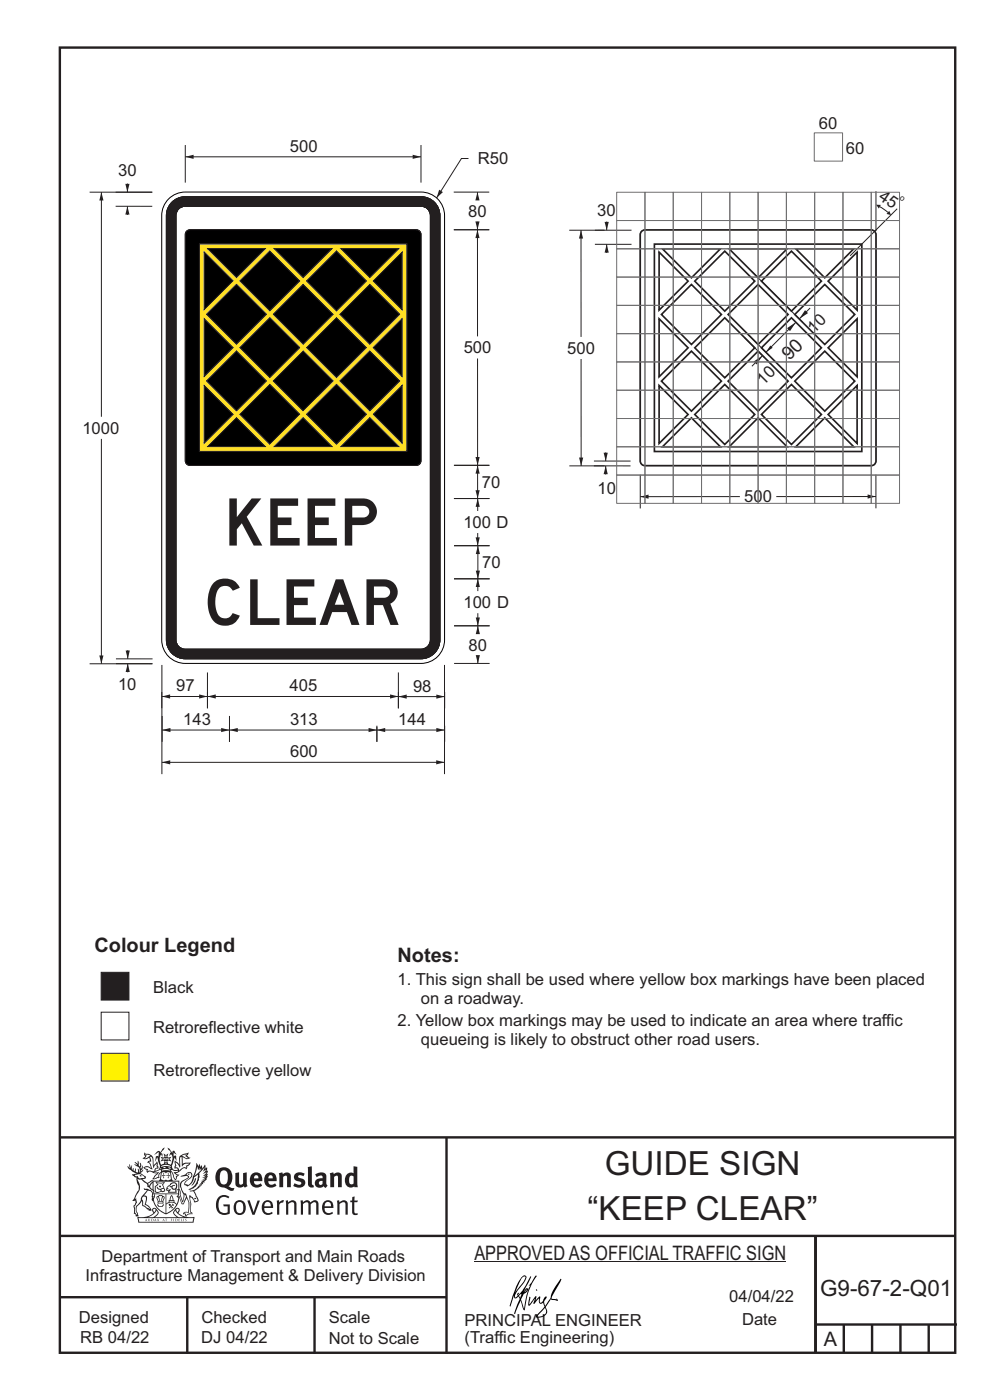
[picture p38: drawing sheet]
<svg xmlns="http://www.w3.org/2000/svg" width="210mm" height="297mm" viewBox="0 0 210 297" stroke-linecap="round" stroke-linejoin="round" font-family="sans-serif">
<defs><g id="words">
<text font-size="13.9" fill="#231f20" x="47.5" y="115.7">KEEP</text>
<text font-size="13.4" fill="#231f20" x="43.1" y="132.6">CLEAR</text>
<g font-size="7.1" fill="#231f20">
<text x="128.3" y="249.3">GUIDE SIGN</text>
<text x="124.6" y="258.8">“KEEP CLEAR”</text>
</g>
<text font-size="4.8" fill="#231f20" x="174" y="274.9">G9-67-2-Q01</text>
<g font-size="4.2" fill="#231f20">
<text x="20" y="202">Colour Legend</text>
<text x="84.3" y="204.1">Notes:</text>
<text x="100.6" y="267.2">APPROVED AS OFFICIAL TRAFFIC SIGN</text>
<text x="174.7" y="285.6">A</text>
</g>
<text font-size="4" fill="#231f20" x="167.4" y="76.6" transform="rotate(-45 167.4 76.6)">90</text>
<g font-size="3.5" fill="#231f20">
<text x="173.7" y="27.3">60</text>
<text x="61.5" y="32.2">500</text>
<text x="101.4" y="34.9">R50</text>
<text x="179.4" y="32.6">60</text>
<text x="25.1" y="37.3">30</text>
<text x="99.3" y="46">80</text>
<text x="126.7" y="45.9">30</text>
<text x="186.2" y="42.2" transform="rotate(34 186.2 42.2)">45</text>
<text x="172.7" y="70.8" transform="rotate(-45 172.7 70.8)">10</text>
<text x="98.4" y="75">500</text>
<text x="120.3" y="75.1">500</text>
<text x="162" y="81.9" transform="rotate(-45 162 81.9)">10</text>
<text x="17.5" y="92">1000</text>
<text x="102.2" y="103.5">70</text>
<text x="126.7" y="104.7">10</text>
<text x="157.9" y="106.6">500</text>
<text x="98.3" y="112">100 D</text>
<text x="102.3" y="120.5">70</text>
<text x="98.3" y="129">100 D</text>
<text x="99.4" y="138">80</text>
<text x="25" y="146.4">10</text>
<text x="37.4" y="146.7">97</text>
<text x="61.4" y="146.7">405</text>
<text x="87.6" y="146.7">98</text>
<text x="38.9" y="153.8">143</text>
<text x="61.5" y="153.8">313</text>
<text x="84.5" y="153.8">144</text>
<text x="61.5" y="160.7">600</text>
<text x="84.3" y="209">1. This sign shall be used where yellow box markings have been placed</text>
<text x="32.5" y="210.6">Black</text>
<text x="89.3" y="212.9">on a roadway.</text>
<text x="32.5" y="219.1">Retroreflective white</text>
<text x="84.3" y="217.7">2. Yellow box markings may be used to indicate an area where traffic</text>
<text x="89.3" y="221.6">queueing is likely to obstruct other road users.</text>
<text x="32.6" y="228.2">Retroreflective yellow</text>
<text x="21.6" y="267.8">Department of Transport and Main Roads</text>
<text x="18.2" y="271.8">Infrastructure Management &amp; Delivery Division</text>
<text x="16.7" y="280.6">Designed</text>
<text x="42.7" y="280.6">Checked</text>
<text x="69.7" y="280.6">Scale</text>
<text x="98.5" y="281.3">PRINCIPAL ENGINEER</text>
<text x="154.7" y="276.2">04/04/22</text>
<text x="157.4" y="281.2">Date</text>
<text x="17" y="284.8">RB 04/22</text>
<text x="42.7" y="284.8">DJ 04/22</text>
<text x="69.7" y="285.2">Not to Scale</text>
<text x="98.5" y="284.8">(Traffic Engineering)</text>
</g>
<text font-size="1.8" fill="#231f20" x="190.7" y="42.3" transform="rotate(35 190.7 42.3)">o</text>
</g></defs>
<path d="M21.5 206.3h5.9v5.9h-5.9z" fill-rule="evenodd" fill="#231f20" stroke="#231f20" stroke-width=".21"/>
<path d="M21.5 214.7h5.9v5.9h-5.9z" fill-rule="evenodd" fill="#fff" stroke="#231f20" stroke-width=".21"/>
<path d="M12.7 241.3h190M94.7 241.4v45.8M12.7 275.2h82M12.7 262.2h190.1M39.7 275.2v12M66.7 275.2v12M173 262.1v24.9M173 281h30M179 281v6M185 281v6M191 281v6M197 281v6" fill="none" stroke="#231f20" stroke-width=".51"/>
<g fill="#231f20">
<path d="M47 248.4a2.55 2.55 0 0 0 0 2.7l.3 .2a.81 .81 0 0 0 1-1v-.5a1.04 1.04 0 0 0-1.1-1.5zM46.3 248.1a1.82 1.82 0 0 1 2.1-.2 1.82 1.82 0 0 1 .9 1.8 2.29 2.29 0 0 1-.8 2l.7 .3h.5l-.2 .6a2.87 2.87 0 0 1-2-.7 2.12 2.12 0 0 1-1.7-3.1z" fill-rule="evenodd"/>
<path d="M49.9 248.9l.8-.2v2a.46 .46 0 0 0 .3 .6 .46 .46 0 0 0 .6-.3v-2.1l.7-.2v2.4l.2 .5-.5 .3-.3-.3a1.02 1.02 0 0 1-1.2 .3 1.02 1.02 0 0 1-.6-1.1z" fill-rule="evenodd"/>
<path d="M54 249.5l-.1 .5h.9a.49 .49 0 0 0-.2-.6 .49 .49 0 0 0-.6 .1zM53.4 249.1a1.34 1.34 0 0 1 1.6-.2 1.34 1.34 0 0 1 .6 1.5v.2h-1.7a.77 .77 0 0 0 .5 .8 .77 .77 0 0 0 .9-.4l.3 .5a1.59 1.59 0 0 1-2 .2 1.59 1.59 0 0 1-.5-2.1z" fill-rule="evenodd"/>
<path d="M57 249.5l-.1 .5h1a.49 .49 0 0 0-.2-.6 .49 .49 0 0 0-.7 .1zM56.4 249.1a1.34 1.34 0 0 1 1.6-.2 1.34 1.34 0 0 1 .7 1.5v.2h-1.8a.77 .77 0 0 0 .5 .8 .77 .77 0 0 0 .9-.4l.4 .5a1.59 1.59 0 0 1-2.1 .2 1.59 1.59 0 0 1-.5-2.1z" fill-rule="evenodd"/>
<path d="M59.2 248.9l.7-.2 .1 .4a.95 .95 0 0 1 1-.3 .95 .95 0 0 1 .7 .8v2.3h-.8v-2.3a.46 .46 0 0 0-.8 .1v2.2h-.8z" fill-rule="evenodd"/>
<path d="M62.6 249.1a1.75 1.75 0 0 1 2-.1l-.2 .5-.6-.2a.43 .43 0 0 0-.6 .3l.4 .3a1.04 1.04 0 0 1 1.2 1.1 1.04 1.04 0 0 1-1.4 1l-1.2-.4 .3-.6 1 .4 .4-.4a.88 .88 0 0 0-1-.5l-.4-.2-.1-.4z" fill-rule="evenodd"/>
<path d="M65.3 247.6l.8-.2 .1 3.8 .3 .2 .1 .4a.88 .88 0 0 1-1 0 .88 .88 0 0 1-.3-1z" fill-rule="evenodd"/>
<path d="M67.8 250.6a.43 .43 0 0 0-.1 .7 .43 .43 0 0 0 .7-.1v-.7zM66.8 249.1a1.7 1.7 0 0 1 2.4 .1v1.9l.3 .4-.4 .5-.5-.4a1.03 1.03 0 0 1-1.7-.1 1.03 1.03 0 0 1 .8-1.5h.7v-.4a.8 .8 0 0 0-1.2 .1z" fill-rule="evenodd"/>
<path d="M70 248.9l.7-.2 .1 .4a.95 .95 0 0 1 1-.3 .95 .95 0 0 1 .7 .8v2.3h-.8v-2.3a.46 .46 0 0 0-.8 .1v2.2h-.8z" fill-rule="evenodd"/>
<path d="M74.3 249.5a1.48 1.48 0 0 0 0 1.7h.5l.2-.1v-1.5l-.3-.2zM75 247.4l.8 .1 .1 4.4h-.7l-.1-.2a1.26 1.26 0 0 1-1.4 0 1.26 1.26 0 0 1-.5-1.3 1.29 1.29 0 0 1 .4-1.4 1.29 1.29 0 0 1 1.4-.1z" fill-rule="evenodd"/>
<path d="M46.4 253.9a1.72 1.72 0 0 1 2.3 0l-.3 .3a1.24 1.24 0 0 0-1.4-.2 1.24 1.24 0 0 0-.6 1.4 1.49 1.49 0 0 0 1.2 1.9l.7-.1v-1.3h-.8l-.1-.4h1.3v1.9a1.93 1.93 0 0 1-2.2 0 1.93 1.93 0 0 1-.7-2.2l.2-.8z" fill-rule="evenodd"/>
<path d="M50.4 255.1a1.65 1.65 0 0 0 .2 2.2 .99 .99 0 0 0 1-1.4 .78 .78 0 0 0-.4-.8 .78 .78 0 0 0-.8 0zM50 254.9a1.33 1.33 0 0 1 1.6-.1 1.33 1.33 0 0 1 .5 1.4 1.31 1.31 0 0 1-1.3 1.6 1.31 1.31 0 0 1-1.2-1.6v-.6z" fill-rule="evenodd"/>
<path d="M52.5 254.7l.4-.1 .9 2.6 .8-2.5h.5l-1.1 3h-.5z" fill-rule="evenodd"/>
<path d="M56.3 255.2l-.2 .7h1.3a.7 .7 0 0 0-.3-.8 .7 .7 0 0 0-.8 .1zM55.9 255a1.22 1.22 0 0 1 1.5-.2 1.22 1.22 0 0 1 .5 1.5h-1.8a.93 .93 0 0 0 .5 1 .93 .93 0 0 0 1.1-.2l.2 .3a1.43 1.43 0 0 1-1.8 .1 1.43 1.43 0 0 1-.6-1.7z" fill-rule="evenodd"/>
<path d="M58.7 254.7l.4-.1 .1 .5 .4-.4 .6-.1-.2 .5a.66 .66 0 0 0-.8 .7v1.9h-.4z" fill-rule="evenodd"/>
<path d="M60.6 254.7l.4-.1 .1 .5a.94 .94 0 0 1 1-.5 .94 .94 0 0 1 .8 .8v2.3h-.5l-.1-2.5a.81 .81 0 0 0-1.2 .3v2.2h-.4z" fill-rule="evenodd"/>
<path d="M63.7 254.7l.5-.1 .1 .5 .4-.3a.78 .78 0 0 1 1.1 .3 .9 .9 0 0 1 1-.5 .9 .9 0 0 1 .8 .8v2.3h-.5l-.1-2.5a.67 .67 0 0 0-1.1 .3v2.2h-.5v-2.4l-.4-.3-.7 .4v2.3h-.5z" fill-rule="evenodd"/>
<path d="M69 255.2l-.1 .7h1.3a.7 .7 0 0 0-.3-.8 .7 .7 0 0 0-.9 .1zM68.7 255a1.22 1.22 0 0 1 1.5-.2 1.22 1.22 0 0 1 .5 1.5h-1.8a.93 .93 0 0 0 .4 1 .93 .93 0 0 0 1.2-.2l.2 .3a1.44 1.44 0 0 1-1.8 .1 1.44 1.44 0 0 1-.6-1.7z" fill-rule="evenodd"/>
<path d="M71.4 254.7l.5-.1 .1 .5a.94 .94 0 0 1 1-.5 .94 .94 0 0 1 .8 .8v2.3h-.5l-.1-2.5a.81 .81 0 0 0-1.2 .3v2.2h-.4z" fill-rule="evenodd"/>
<path d="M74.7 253.9l.5-.1v.9h.7l-.1 .3h-.6v2.2l.1 .2h.5l.1 .3a.75 .75 0 0 1-1.2-.6v-2.1h-.4v-.3h.4z" fill-rule="evenodd"/>
<path d="M30.8 244.9l1.1 .3-.9 .5h-.4l.6-.5zM31.8 245.4h.2a2.44 2.44 0 0 1 .4 1.9l.1 .5 .7-1-.1 .6 .3 .3a.57 .57 0 0 0-.6 .7l-1-.1-.5 .2 .2-.5-.8-.3 .7-.1 .9 .5 .1-.1-.6-1.3-.2-.2h.5zM30.7 244.4l-.1 .5 .2 .4-.6 .4a1.04 1.04 0 0 0 1.4-.1l.2 .6-.3 .1-.2 .4a.94 .94 0 0 1 .8 1.1l-.2-.1a1.16 1.16 0 0 0-1.5-.1l.3 .4 .4 .2 .1 .5 .2 .1 .1-.2a.94 .94 0 0 1 1.1 .2l.8 .1-1.2 1.2a1.13 1.13 0 0 0 1.2-.2l.4-.1-.1-.4 .5-.8a.83 .83 0 0 0-.6 1.1l-.3-.1-.7 .4 1.1-1.4-.5 .1-.5-.1 1.3-.5-.1-.1-.9 .4v-.3l.2-.2 .3 .1 .1-.3-.2-.4v-.6l-.1-.4-.7 1v-.7a1.42 1.42 0 0 0-1.6-1.8z" fill-rule="evenodd"/>
<path d="M38.5 245.2l.5-.2 .7-.1-.6 .3 .8 .5h-.3zM38.3 245.5l.2-.1 .1 2a1.69 1.69 0 0 1 1.6-.6l-.8 .5 .1 .5a1.1 1.1 0 0 0-1.5 .6l-.1-.5-.2-.2h-.5l.3-.4-.3-.7a1.42 1.42 0 0 1 .8 1.1l.2-.1zM37.1 246.2l.1 1-.2 .3 .1 .4h.5l.1 .2a.96 .96 0 0 1-1.1-.1l-.1 .1a1.06 1.06 0 0 0 1.3 .2v.1a.72 .72 0 0 1-1 .2l.3 .5 .6 .2-.4 .2-.1 .6-.2-.3-.4-1.1-.4-.4 .4 .9a1.54 1.54 0 0 0 .7 1.2l.2-.3a.58 .58 0 0 1 .4-.8l.2-.1h-.3l-.5-.3 .9-.5a.93 .93 0 0 1 1.2-.5v.2l.2-.2 .1-.5a.99 .99 0 0 0 .7-.8l-1.3 .1-.3 .2-.1-1.4 .9 .4 .9-.3h-.4l-.5-.4 .4-.7-.6 .2a1.46 1.46 0 0 0-1.4 2.1v.4l-.2-.4z" fill-rule="evenodd"/>
<path d="M35.6 248.9l.2 .1-.1 .3 .4 .1h-.4v.6l-.1-.6h-.3l.3-.1z" fill-rule="evenodd"/>
<path d="M34.6 248.9l.2 .1v.3l.3 .1h-.3l-.1 .6v-.6h-.4l.4-.1z" fill-rule="evenodd"/>
<path d="M34.3 248.8a.57 .57 0 0 1 .9 .2 .57 .57 0 0 1 .9-.2l.2 1.4h-.2a.57 .57 0 0 1-.9 0 .69 .69 0 0 1-1.1 0zM34.2 248.1l-.3 2.1-.2 .4h3l-.2-.4-.3-2.1h-.2v.2l-.8-.1-.8 .1v-.2z" fill-rule="evenodd"/>
<path d="M34.2 252.4a.3 .3 0 0 0 .6 0 .3 .3 0 0 0-.6 0zM33.3 250.9l.3 .3-.3 .4a.79 .79 0 0 0 0 1.3l.8-.2-.1-.3a.55 .55 0 0 1-.7-.6l.1-.1 .2 .3 .3 .2 .8-.2-.4-.7 .4-.4-.7 .2zM33 250.7l1.1 .2 .9-.2-.4 .6 .4 1.2a.56 .56 0 0 1-.8 .3l-.2 .1a.73 .73 0 0 1-.9 .1 .73 .73 0 0 1-.3-1v-.4l.6-.4z" fill-rule="evenodd"/>
<path d="M35.6 251.8l.7-.4a.58 .58 0 0 1 1-.1 .58 .58 0 0 1-.4 .9l-.3-.3a.43 .43 0 0 1 .6-.4 .57 .57 0 0 0-.8 .2l-.2-.1-.3 .1 .4 .2a.55 .55 0 0 0 .9 .4v.5h-1.3l.3-.4-.1-.1-.6 .1 .2-.3-.2-.1zM35.4 251.8l-.1 .2a.39 .39 0 0 0 .2 .6h.3l-.2 .4h1.9l-.1-.8a.86 .86 0 0 0-.1-1.3 .86 .86 0 0 0-1.3 .4z" fill-rule="evenodd"/>
<path d="M36 254.8h.8v.2h-.8zM36.4 253.8l.2 .8h-.4zM36.4 253.5l-.3 .5-.1 .6h-.2v.4l-.7 .4 .2 .1a1.48 1.48 0 0 1 2.1 .2l.2-.1-.6-.5v-.5h-.2l-.1-.6z" fill-rule="evenodd"/>
<path d="M35.8 255.4l.4 .1 .1 .3 .3-.2-.2-.2a.38 .38 0 0 1 .5 .5l-.2-.2-.3 .2 .3 .2-.3 .3-.1-.4-.4 .4-.1-.2 .4-.3-.1-.1-.2 .1z" fill-rule="evenodd"/>
<path d="M34.5 254h.2v.2l-.2 .6h-.2zM33.6 255.3h.9v.2a.55 .55 0 0 1-.8 .4v-.2l-.2-.1zM33.4 254h.2l.2 .8h-.2zM33.6 255l.8-.1 .1 .2h-.8zM33.8 253.7h.5l-.2 1.1h-.1zM33.3 253.8l-.1 .3 .3 1.1a.48 .48 0 0 0-.1 .6 .48 .48 0 0 0 .5 .2h.5a.49 .49 0 0 0 .2-.8l.3-1.1-.1-.3a1.42 1.42 0 0 0-1.5 0z" fill-rule="evenodd"/>
<path d="M33.7 251.5l.4 .1 .1 .3h-.3z" fill-rule="evenodd"/>
<path d="M41.3 250.1l.3-.2-.2 .8-.6 .8h-.2l.5-.7z" fill-rule="evenodd"/>
<path d="M39.7 249l.3-.2 .5 .2a.88 .88 0 0 1-.6 1.1 1.22 1.22 0 0 0-.8 1.3l.5 .2a.72 .72 0 0 0 .9-.4l.5-.8 .2-.6 .8-.6v.2a2.85 2.85 0 0 1-2 2.9l.1 .1a2.13 2.13 0 0 0 1.9-1.5v-.3a2.01 2.01 0 0 0 .3-1.7l1.1-1.3-.4 1 .7-.5-.7 1 .8-.4-.8 .8 .7-.2-.9 .6 .8-.1-.8 .4h.7l-.8 .3 .3 .2h-.4l.2 .3h-.4l.2 .3h-.4l.1 .2h-.1a2.16 2.16 0 0 1-2 1.1l.1 .2 .4-.1a.76 .76 0 0 1 .7 .8l.5 1.2-.6 .2a1.45 1.45 0 0 0-1.1-1.3l.2 1.8-.1 1.8 .4 .3a1.06 1.06 0 0 0-1.2 .4v-.3l-.5-.2a.87 .87 0 0 1 1.1-.1v-.7a4.4 4.4 0 0 0-.6-3.1l-.1-.3h-.2a2.16 2.16 0 0 1-.7-2.2l.3-.4 1.2-.7a.55 .55 0 0 0-.4-.8zM37.8 252.4a.76 .76 0 0 1 .3 1.1l.6 1.6 .4-1.7 .2 .1a.61 .61 0 0 1-.1 .9l-.3 .8-.2 .1-.7-1.6-.3 .1a1.18 1.18 0 0 0 .1-1.4zM41.8 247.5l.2 .7 .3-.5v.6l.4-.5a1.9 1.9 0 0 1-1.2 1.4l-.3 .3zM38.2 249.6l1.4-.2 .2 .2v.3l-.5 .2a1.26 1.26 0 0 0-.9 1.9l.2 .7a1.84 1.84 0 0 1 .1 2.1l-.4-1.4a.96 .96 0 0 0-.4-1.2l-.4 .2a.78 .78 0 0 1 0 1.3l.1 .3h.4l.4 1.1a.38 .38 0 0 0 .2 .4 .38 .38 0 0 0 .4-.1l.6-1.2a2.94 2.94 0 0 1 .4 2.5l-.1 .4h-.8l-.3 .4v.2l.4-.1 .1 .4 .2 .1a1.02 1.02 0 0 1 1.3-.5v-.4l-.3-.1 .1-1.8-.3-1.3h.1a1.14 1.14 0 0 1 .8 1 .63 .63 0 0 0 .8-.2 .63 .63 0 0 0-.2-.9l-.6-1.2 .9-.6 .2-.4h.3l-.1-.2h.4l-.1-.3h.3l-.1-.3 .5-.1-.2-.2 .6-.4v-.2h-.2l.4-.5h-.3l.3-.5-.4 .1 .4-.5v-.3l-.3 .2 .2-.7-.1-.2-.4 .3v-.8l-.6 .8-.2-.8-.2 .5-.3-.7-.1 .6-.5-.8-.1 1.4-.6 1.8a1.81 1.81 0 0 1-1 1.5l-.6-.2a1.75 1.75 0 0 1 1.1-1.2 .75 .75 0 0 0 .1-1.3 .75 .75 0 0 0-1.2 .4z" fill-rule="evenodd"/>
<path d="M41.2 254.1h.3l.2 .2-.4 .1z" fill-rule="evenodd"/>
<path d="M29.4 258.4h11.6l-.1 .8h-11.4zM31.3 258.2l.5-.1a2.48 2.48 0 0 0 1.4-1.3l.3 .5-.5 .6-.5 .3zM32.5 256.6l.3-.2 .2 .1-.3 .7zM37.2 256.8a2.65 2.65 0 0 0 1.8 1.4h-1.1l-.5-.3-.5-.6zM37.4 256.5l.2-.1 .3 .2-.3 .6zM29.2 258.2l.1 1.2h11.8l.2-1.1-.2-.1a4.1 4.1 0 0 1-3.3-.9l.3-.4-.1-.6a1.06 1.06 0 0 0-1.3 1l.2 .4 .6 .5h-4.7l.3-.1a.84 .84 0 0 0 .6-.8 .84 .84 0 0 0-.5-.8l-.3-.2h-.5l-.1 .6 .3 .4a4.2 4.2 0 0 1-3.4 .9z" fill-rule="evenodd"/>
<path d="M31 258.7l.1 .2h-.2zM31 258.5l-.3 .6 .4-.2 .2 .2z" fill-rule="evenodd"/>
<path d="M31.3 258.6h.3v.4a.25 .25 0 0 0 .2-.1 .25 .25 0 0 0-.1-.3h.1a.29 .29 0 0 1 0 .4 .29 .29 0 0 1-.4 0 .29 .29 0 0 1 0-.4z" fill-rule="evenodd"/>
<path d="M32.2 258.6a.22 .22 0 0 1 .3 .2 .22 .22 0 0 1-.3 .2zM32 258.6l.1 .4a.33 .33 0 0 0 .4 0 .33 .33 0 0 0 0-.4 .33 .33 0 0 0-.5 0z" fill-rule="evenodd"/>
<path d="M32.9 258.7l.1 .2h-.2zM32.9 258.5l-.2 .6 .3-.2 .2 .2z" fill-rule="evenodd"/>
<path d="M33.3 258.6h.2l.1 .1 .2-.1-.2 .2 .2 .3-.3-.3-.1 .3h-.1l.2-.3z" fill-rule="evenodd"/>
<path d="M34.7 258.7l.1 .2h-.2zM34.7 258.5l-.3 .6 .4-.2 .2 .2z" fill-rule="evenodd"/>
<path d="M35 258.5h.5l-.2 .1v.5h-.2l.1-.5z" fill-rule="evenodd"/>
<path d="M36.2 258.6l.3-.1-.1 .1v.2h.1h-.1v.3h-.2z" fill-rule="evenodd"/>
<path d="M36.7 258.6h.2v.5h-.2z" fill-rule="evenodd"/>
<path d="M37.3 258.6a.22 .22 0 0 1 .3 .2 .22 .22 0 0 1-.3 .2zM37.1 258.6v.4a.33 .33 0 0 0 .5 0 .33 .33 0 0 0 0-.4 .33 .33 0 0 0-.5 0z" fill-rule="evenodd"/>
<path d="M37.8 258.6l.4-.1-.2 .1v.2h.1h-.1v.2l.2 .1h-.4z" fill-rule="evenodd"/>
<path d="M38.4 258.6h.2l-.1 .4 .2 .1h-.3z" fill-rule="evenodd"/>
<path d="M38.9 258.6h.2v.5h-.2z" fill-rule="evenodd"/>
<path d="M39.3 258.6h.2h-.1l.2 .3-.2 .2-.1-.1v-.1l.2 .1z" fill-rule="evenodd"/>
<path d="M34.2 247.4a1.51 1.51 0 0 1 2 .2 2.67 2.67 0 0 0-2.1 0zM35.7 247.6l.4 .1 .1 .3-.4-.1zM34.6 247.6h.5l.1 .2h-.4zM34 247.8l.3 .2h-.3zM34.9 246.9l.3-.2 .3 .2zM34.9 245.6l.2 .1v.3h-.2zM35 245.1l.2 .1 .2-.1-.1 .3h-.2zM35.1 246.3h.2l.1 .4-.2-.2-.2 .2zM35.3 245.7l.2-.1v.4h-.2zM34.4 245.7h.3l.1 .3-.4 .1 .2-.2zM35.7 245.7h.3l-.2 .2 .2 .2-.4-.1zM32.7 244.9l1-.5-.1 1-.2-.2-.3 .2-.3 1.1 .5-1 .3 .9a1.84 1.84 0 0 1 .2 1.7l.4 .1a2.48 2.48 0 0 1 2.2 0l.2-.2-.2-.7 .7-1.8 .4 .7-.2-1-.2-.1-.2 .3v-.9l.6 .4-.6-.8-.3 .1-.1 .4-.5-.9-.5-.3 .2 .5 .6 .5-.5 .8 .4-.4a2.06 2.06 0 0 1 0 2.3l-.5-.2-.2-.6 .1-.1 .8 .2-.4-.5 .4-.5-.7 .2-.2-.2 .2-.7-.5 .4-.5-.4 .2 .7-.2 .2-.7-.2 .4 .5-.4 .5 .8-.2 .1 .1-.2 .6-.5 .2a2.02 2.02 0 0 1 0-2.2l.3 .5-.1-.7-.3-.1 .8-1.2-.4 .3-.5 .8-.2-.3a.8 .8 0 0 0-.8 .5z" fill-rule="evenodd"/>
<path d="M29.2 250.1l.3 .1a.61 .61 0 0 1 .8 .4l.3 .2a.8 .8 0 0 1 .6 1l.4 .1 .5 .5a1 1 0 0 1 .5 1.1l-.1 .7v-.5h-.1a.96 .96 0 0 0-.8-1.3l-.2-.2h-.7l-.1-.1-.1 .1 .1 .3h.5l-1.1 1.3-.2 1-.4 .6a1.33 1.33 0 0 0-.5 1.8l.2 .5a1.26 1.26 0 0 1-.5-1.5l-.1-.3a1.56 1.56 0 0 0 .4-1.7l-.3 .2 .2-.5a3.2 3.2 0 0 0 .7-3zM30.4 253.9h.4a2.06 2.06 0 0 1-.1 1.6l.7 .5 .4 .4-.6-.1-.8-.6-.1-.9a.51 .51 0 0 1 .1-.9zM28.6 249.3a1.52 1.52 0 0 1 2.1 .5l-1.1 .2-.2-.1-.1-.4h-.5zM27.5 247v.8l-.3-.4h-.1a3.1 3.1 0 0 0 1.9 1.6l-1 .1 .5 .6 .5 .1 .1 1.1a1.84 1.84 0 0 1-.3 2.5l-.4 .9-.3 .4 .2 .1 .4-.1 .1 .4-.2 .5-.3 .2 .1 1.7h.2l.3 .5 .1 .1 .4-.1-.1-.5a1.3 1.3 0 0 1-.1-1.7l.9-1 .1 1.1 .6 .2 .5 .5 .1-.1 .2 .3h.5a1.85 1.85 0 0 0-1.2-1.4l.1-.3a1.39 1.39 0 0 0 0-1.4l-.5-.1 .5-.5a.66 .66 0 0 1 .9-.4 .66 .66 0 0 1 .3 .9l-.1 .4 .2-.1v.2l-.1 .3 .2 .5 .1-.3a2.24 2.24 0 0 0 .1-2.2 .73 .73 0 0 1-.7-.7 .73 .73 0 0 1 .6-.7v-.2a.94 .94 0 0 0-.9 .8 .48 .48 0 0 1-.1-.6 .48 .48 0 0 1 .5-.2l.5-.3a.51 .51 0 0 0-.8 .2l-.5 .2-1-.8h.6l.2-.5-1.2-.7 .5-.5v-.3l-.5 .4 .1-.2a.69 .69 0 0 0 .2-1v.4l-.2 .3v-1.1l-.3-.2 .1 .6-.1 .2-.4-1.3v.7l-.6-.4 .5 .7-.6-.2 .3 .3a1 1 0 0 1 .7 1.4l-.2-.8v.9l-.5-.2v-.8l-.2 .7-.2-.1-.1-.6-.2 .4-.2-.2 .1-.7-.2 .5z" fill-rule="evenodd"/>
<path d="M29.6 249.4l.2-.1 .3 .2z" fill-rule="evenodd"/>
<path d="M32.4 250.5h5.6v2l-.2-.1v-1.7h-5.2v2.5h5.2v-.8l.1 .2-.1 1.1v-.3h-2.5v4a4.1 4.1 0 0 0 2.6-3.6l.1-.1a4 4 0 0 1-2.8 3.9 4.2 4.2 0 0 1-2.8-4.7l.1 1.2 .1-.1a3.8 3.8 0 0 0 2.5 3.4v-4h-2.5l-.2-.9z" fill-rule="evenodd"/>
<circle cx="40" cy="249.1" r=".17"/>
</g>
<path d="M100.6 267.7h66.2" fill="none" stroke="#231f20" stroke-width=".21"/>
<g fill="#000001">
<path d="M111.6 273.7l.2-.2-.5 .7zM110.4 274.5l.3 .1-.3 .7-.3-.4zM110.9 270.9l.5-.1a9.3 9.3 0 0 1-2 3.2l-.1 .2 1-2.5zM110.6 271a14.7 14.7 0 0 0-2.2 4.9l-.3 1.2 .1 .1 .8-2.4a.42 .42 0 0 0 .2 .7 .42 .42 0 0 0 .6-.3l.2-.2 .2 .6-1.1 3.1h.2l1.1-2.8 .6 1.9 .2 .2 .2-.5a13.5 13.5 0 0 1 2-6.2l.5-.6-.2-.1-1.6 2.1 .4-.1a14.9 14.9 0 0 0-1.3 5.1l-.4-1.2a1.39 1.39 0 0 1 .2-1.8l.1-.2a.92 .92 0 0 0 .8-1.2 .75 .75 0 0 0-.7 .7l-.2 .2 1.6-3.4h-.1l-.4 .7a10.5 10.5 0 0 1-2.2 3.2l.2-.4a.32 .32 0 0 0-.4 .2 .32 .32 0 0 0 .1 .4l-.5 .4a3.2 3.2 0 0 1 1.1-2.3l.5-.6a2.49 2.49 0 0 0 .7-1.6l-.3-.2z" fill-rule="evenodd"/>
<path d="M115.6 277.5a1.15 1.15 0 0 1 .1 1.3 1.15 1.15 0 0 1-1.2 .5h-.5zM112.3 275.1l-.3 1.7 .3 .2 1.2-1.5-.3 1.1 1.1-1.2a.94 .94 0 0 0 .4 1.2l.5-.3 .3 .9-1.2 1.3a.98 .98 0 0 0-.5 1 1.9 1.9 0 0 0 2.3-1.3l-.1-.3a1.02 1.02 0 0 1 .3-1.4l.5-.9 1.5 .3-.2-.5v.3l-1.1-.2v-.2l2-3.6 .1-.3-.1-.1-1.8 2.7a6.6 6.6 0 0 1-1.5 3l-.2-.2a1.01 1.01 0 0 1 .4-1.4l.1-.2-.3-.2-.3 .5-.2 .5-.5 .4-.2-.4 .1-.9-.2-.1-.8 .9 .2-.9h-.1l-1.4 1.7 .2-1.4v-.1z" fill-rule="evenodd"/>
<path d="M113.7 273.5l.3 .3h-.3z" fill-rule="evenodd"/>
</g>
<path d="M39.3 30.8v7.9M39.3 33.3h50M89.3 30.8v7.9" fill="none" stroke="#231f20" stroke-width=".21"/>
<g fill="#231f20">
<path d="M87.5 32.8l1.8 .5-1.8 .4z"/>
<path d="M39.3 33.3l1.8-.5v.9z"/>
</g>
<g fill="none" stroke="#000" stroke-width=".21">
<path d="M39.6 49l.7-.3h48l.7 .3 .3 .7v48l-.3 .7-.7 .3h-48l-.7-.3-.3-.7v-48zM42.3 51.7h44v44h-44zM43.3 53.4l6.2 6.2-6.2 6.1zM44 52.7h12.3l-6.1 6.2zM57.2 53.2l6.4 6.4-6.4 6.4-6.3-6.4zM58.2 52.7h12.3l-6.2 6.2zM71.4 53.2l6.3 6.4-6.3 6.4-6.4-6.4zM72.3 52.7h12.3l-6.2 6.2zM85.3 53.4v12.3l-6.1-6.1zM43.3 67.6l6.2 6.1-6.2 6.2zM43.8 66.7l6.4-6.4 6.3 6.4-6.3 6.3zM50.2 74.4l6.3 6.4-6.3 6.4-6.4-6.4z"/>
<path d="M57.2 67.4l6.4 6.3-6.4 6.4-6.3-6.4zM57.9 66.7l6.4-6.4 6.4 6.4-6.4 6.3zM64.3 74.4l6.4 6.4-6.4 6.4-6.4-6.4zM65 73.7l6.4-6.3 6.3 6.3-6.3 6.4zM72.1 66.7l6.3-6.4 6.4 6.4-6.4 6.3zM78.4 74.4l6.4 6.4-6.4 6.4-6.3-6.4zM85.3 67.6v12.3l-6.1-6.2zM43.3 81.7l6.2 6.2-6.2 6.1zM50.2 88.6l6.1 6.1h-12.3zM50.9 87.9l6.3-6.4 6.4 6.4-6.4 6.3zM58.2 94.7l6.1-6.1 6.2 6.1zM65 87.9l6.4-6.4 6.3 6.4-6.3 6.3z"/>
<path d="M78.4 88.6l6.2 6.1h-12.3zM85.3 81.7v12.3l-6.1-6.1z"/>
</g>
<g fill="#000" stroke="#231f20" stroke-width=".21">
<path d="M43.3 53.4l6.2 6.2-6.2 6.1zM44 52.7h12.3l-6.1 6.2zM58.2 52.7h12.3l-6.2 6.2zM72.3 52.7h12.3l-6.2 6.2zM79.2 59.6l6.1-6.2v12.3zM43.3 67.6l6.2 6.1-6.2 6.2zM85.3 67.6v12.3l-6.1-6.2zM43.3 81.7l6.2 6.2-6.2 6.1zM44 94.7l6.2-6.1 6.1 6.1zM58.2 94.7l6.1-6.1 6.2 6.1zM72.3 94.7l6.1-6.1 6.2 6.1zM79.2 87.9l6.1-6.2v12.3z"/>
<path d="M57.2 53.2l6.4 6.4-6.4 6.4-6.3-6.4z" fill-rule="evenodd"/>
<path d="M71.4 53.2l6.3 6.4-6.3 6.4-6.4-6.4z" fill-rule="evenodd"/>
<path d="M39.6 49l-.3 .7v48l.3 .7 .7 .3h48l.7-.3 .3-.7v-48l-.3-.7-.7-.3h-48zM42.3 51.7h44v44h-44z" fill-rule="evenodd"/>
<path d="M43.8 66.7l6.4-6.4 6.3 6.4-6.3 6.3z" fill-rule="evenodd"/>
<path d="M57.2 67.4l6.4 6.3-6.4 6.4-6.3-6.4z" fill-rule="evenodd"/>
<path d="M57.9 66.7l6.4-6.4 6.4 6.4-6.4 6.3z" fill-rule="evenodd"/>
<path d="M71.4 67.4l6.3 6.3-6.3 6.4-6.4-6.4z" fill-rule="evenodd"/>
<path d="M78.4 60.3l6.4 6.4-6.4 6.3-6.3-6.3z" fill-rule="evenodd"/>
<path d="M50.2 74.4l6.3 6.4-6.3 6.4-6.4-6.4z" fill-rule="evenodd"/>
<path d="M57.2 81.5l6.4 6.4-6.4 6.3-6.3-6.3z" fill-rule="evenodd"/>
<path d="M65 87.9l6.4-6.4 6.3 6.4-6.3 6.3z" fill-rule="evenodd"/>
<path d="M64.3 74.4l6.4 6.4-6.4 6.4-6.4-6.4z" fill-rule="evenodd"/>
<path d="M78.4 74.4l6.4 6.4-6.4 6.4-6.3-6.4z" fill-rule="evenodd"/>
</g>
<path d="M57.2 53.2l6.4 6.4-6.4 6.4-6.3-6.4zM78.4 88.6l6.2 6.1h-12.3zM64.3 60.3l6.4 6.4-6.4 6.3-6.4-6.3zM71.4 67.4l6.3 6.3-6.3 6.4-6.4-6.4zM78.4 74.4l6.4 6.4-6.4 6.4-6.3-6.4zM85.3 81.7v12.3l-6.1-6.1zM78.4 60.3l6.4 6.4-6.4 6.3-6.3-6.3zM85.3 67.6v12.3l-6.1-6.2zM50.2 60.3l6.3 6.4-6.3 6.3-6.4-6.3zM57.2 67.4l6.4 6.3-6.4 6.4-6.3-6.4zM64.3 74.4l6.4 6.4-6.4 6.4-6.4-6.4zM71.4 81.5l6.3 6.4-6.3 6.3-6.4-6.3zM57.2 81.5l6.4 6.4-6.4 6.3-6.3-6.3zM58.2 94.7l6.1-6.1 6.2 6.1zM58.2 52.7h12.3l-6.2 6.2zM71.4 53.2l6.3 6.4-6.3 6.4-6.4-6.4zM72.3 52.7h12.3l-6.2 6.2zM85.3 53.4v12.3l-6.1-6.1zM43.3 67.6l6.2 6.1-6.2 6.2zM50.2 74.4l6.3 6.4-6.3 6.4-6.4-6.4zM43.3 81.7l6.2 6.2-6.2 6.1zM44 94.7l6.2-6.1 6.1 6.1zM42.3 51.7v44h44v-44zM44 52.7h12.3l-6.1 6.2zM43.3 53.4l6.2 6.2-6.2 6.1z" fill-rule="evenodd" fill="#ffdf24" stroke="#231f20" stroke-width=".21"/>
<path d="M34.3 141.1v23.1M94.3 141.1v23.1M94.3 161.7h-60" fill="none" stroke="#231f20" stroke-width=".21"/>
<g fill="#231f20">
<path d="M92.5 161.3l1.8 .4-1.8 .5z"/>
<path d="M34.3 161.7l1.8-.4v.9z"/>
</g>
<path d="M44 142.7v7.6M84.5 142.7v7.6M84.5 147.8h-40.5" fill="none" stroke="#231f20" stroke-width=".21"/>
<g fill="#231f20">
<path d="M82.7 147.3l1.8 .5-1.8 .4z"/>
<path d="M44 147.8l1.8-.5v.9z"/>
</g>
<path d="M48.7 154.2v3.2M79.9 154.2v3.2M79.9 154.9h-31.2" fill="none" stroke="#231f20" stroke-width=".21"/>
<g fill="#231f20">
<path d="M78.2 154.4l1.7 .5-1.7 .4z"/>
<path d="M48.7 154.9l1.7-.5v.9z"/>
</g>
<path d="M79.9 154v3.4M94.3 154v3.4M94.3 154.9h-14.4" fill="none" stroke="#231f20" stroke-width=".21"/>
<g fill="#231f20">
<path d="M92.6 154.4l1.7 .5-1.7 .4z"/>
<path d="M79.9 154.9l1.8-.5v.9z"/>
</g>
<path d="M34.4 151.9v5.5M48.7 151.9v5.5M48.7 154.9h-14.3" fill="none" stroke="#231f20" stroke-width=".21"/>
<g fill="#231f20">
<path d="M46.9 154.4l1.8 .5-1.8 .4z"/>
<path d="M34.4 154.9l1.8-.5v.9z"/>
</g>
<path d="M34.3 146.8v3.5M44 146.8v3.5M44 147.8h-9.7" fill="none" stroke="#231f20" stroke-width=".21"/>
<g fill="#231f20">
<path d="M42.2 147.3l1.8 .5-1.8 .4z"/>
<path d="M34.3 147.8l1.8-.5v.9z"/>
</g>
<path d="M84.5 146.8v3.5M94.3 146.8v3.5M94.3 147.8h-9.8" fill="none" stroke="#231f20" stroke-width=".21"/>
<g fill="#231f20">
<path d="M92.6 147.3l1.7 .5-1.7 .4z"/>
<path d="M84.5 147.8l1.8-.5v.9z"/>
</g>
<path d="M101.4 130.1v2.7M103.9 122.8h-7.6M103.9 132.8h-7.6" fill="none" stroke="#231f20" stroke-width=".21"/>
<path d="M100.9 131h.9l-.4 1.8z" fill="#231f20"/>
<path d="M101.4 122.8v2.6" fill="none" stroke="#231f20" stroke-width=".21"/>
<path d="M101.4 122.8l.4 1.7h-.9z" fill="#231f20"/>
<path d="M101.3 113.1v2.7M103.8 105.8h-7.5M103.8 115.8h-7.5" fill="none" stroke="#231f20" stroke-width=".21"/>
<path d="M100.9 114h.9l-.5 1.8z" fill="#231f20"/>
<path d="M101.3 105.8v2.6" fill="none" stroke="#231f20" stroke-width=".21"/>
<path d="M101.3 105.8l.5 1.7h-.9z" fill="#231f20"/>
<path d="M99.4 33.6h-1.5l-5.3 8.4" fill="none" stroke="#231f20" stroke-width=".21"/>
<path d="M93.2 40.3l.8 .5-1.4 1.2z" fill="#231f20"/>
<path d="M101.3 47.1v1.6M103.8 40.8h-7.6M103.8 48.7h-7.6" fill="none" stroke="#231f20" stroke-width=".21"/>
<path d="M100.8 47h.9l-.4 1.7z" fill="#231f20"/>
<path d="M101.3 40.8v1.6" fill="none" stroke="#231f20" stroke-width=".21"/>
<path d="M101.3 40.8l.4 1.7h-.9z" fill="#231f20"/>
<path d="M103.8 48.7h-7.5M101.3 76.1v22.6M103.8 98.7h-7.5" fill="none" stroke="#231f20" stroke-width=".21"/>
<path d="M100.9 97h.8l-.4 1.7z" fill="#231f20"/>
<path d="M101.3 48.7v22.7" fill="none" stroke="#231f20" stroke-width=".21"/>
<path d="M101.3 48.7l.4 1.8h-.9z" fill="#231f20"/>
<path d="M101.3 98.7v7.1M103.8 98.7h-7.5M103.8 105.8h-7.5" fill="none" stroke="#231f20" stroke-width=".21"/>
<g fill="#231f20">
<path d="M101.3 98.7l.5 1.8h-.9z"/>
<path d="M100.9 104h.9l-.5 1.8z"/>
</g>
<path d="M101.4 115.8v7M103.9 115.8h-7.6M103.9 122.8h-7.6" fill="none" stroke="#231f20" stroke-width=".21"/>
<g fill="#231f20">
<path d="M101.4 115.8l.4 1.7h-.9z"/>
<path d="M100.9 121.1h.9l-.4 1.7z"/>
</g>
<path d="M101.4 139.1v1.6M103.9 132.8h-7.6M103.9 140.7h-7.6" fill="none" stroke="#231f20" stroke-width=".21"/>
<path d="M100.9 139h.9l-.4 1.7z" fill="#231f20"/>
<path d="M101.4 132.8v1.6" fill="none" stroke="#231f20" stroke-width=".21"/>
<path d="M101.4 132.8l.4 1.7h-.9z" fill="#231f20"/>
<path d="M24.6 139.8h7.8M24.6 140.8h7.8M27.1 140.8v1.8" fill="none" stroke="#231f20" stroke-width=".21"/>
<path d="M27.1 140.8l.4 1.8h-.8z" fill="#231f20"/>
<path d="M27.1 137.9v1.9" fill="none" stroke="#231f20" stroke-width=".21"/>
<path d="M26.7 138h.8l-.4 1.8z" fill="#231f20"/>
<path d="M19 40.8h13.3M21.5 93.1v47.7M19 140.8h13.3" fill="none" stroke="#231f20" stroke-width=".21"/>
<path d="M21.1 139.1h.8l-.4 1.7z" fill="#231f20"/>
<path d="M21.5 40.8v47.6" fill="none" stroke="#231f20" stroke-width=".21"/>
<path d="M21.5 40.8l.5 1.7h-.9z" fill="#231f20"/>
<path d="M24.5 43.8h7.8M24.5 40.8h7.8M27 43.8v1.8" fill="none" stroke="#231f20" stroke-width=".21"/>
<path d="M27 43.8l.5 1.7h-.9z" fill="#231f20"/>
<path d="M27 38.9v1.9" fill="none" stroke="#231f20" stroke-width=".21"/>
<path d="M26.6 39h.9l-.5 1.8z" fill="#231f20"/>
<path d="M35.8 42.2l1.3-1 1.1-.3 1.1-.2h50a5 5 0 0 1 5 5v90a5 5 0 0 1-5 5h-50a5 5 0 0 1-5-5v-90l.1-1.1 .4-1zM36.5 42.9l1.3-.9 1.5-.3h50a4 4 0 0 1 4 4v90a4 4 0 0 1-4 4h-50a4 4 0 0 1-4-4v-90l.3-1.5zM37.9 44.3l.6-.4 .8-.2h50a2 2 0 0 1 2 2v90a2 2 0 0 1-2 2h-50a2 2 0 0 1-2-2v-90l.2-.7z" fill="none" stroke="#000" stroke-width=".21"/>
<path d="M36.5 42.9l1.3-.9 1.5-.3h50a4 4 0 0 1 4 4v90a4 4 0 0 1-4 4h-50a4 4 0 0 1-4-4v-90l.3-1.5zM37.9 44.3l.6-.4 .8-.2h50a2 2 0 0 1 2 2v90a2 2 0 0 1-2 2h-50a2 2 0 0 1-2-2v-90l.2-.7z" fill="none" stroke="#231f20" stroke-width=".21"/>
<path d="M36.5 42.9l-.9 1.3-.3 1.5v90a4 4 0 0 0 4 4h50a4 4 0 0 0 4-4v-90a4 4 0 0 0-4-4h-50l-1.5 .3zM37.9 44.3l.6-.4 .8-.2h50a2 2 0 0 1 2 2v90a2 2 0 0 1-2 2h-50a2 2 0 0 1-2-2v-90l.2-.7z" fill-rule="evenodd" fill="#231f20" stroke="#231f20" stroke-width=".21"/>
<path d="M21.5 223.4h5.9v5.9h-5.9z" fill-rule="evenodd" fill="#fff200" stroke="#231f20" stroke-width=".21"/>
<path d="M159.6 59.1l9.8 9.8" fill="none" stroke="#231f20" stroke-width=".21"/>
<g fill="#fff" stroke="#231f20" stroke-width=".21">
<path d="M138.8 51.8h44v44h-44zM139.8 52.8h42v42h-42z" fill-rule="evenodd"/>
<path d="M181.5 52.4l.7 .7-42 42-.7-.7z" fill-rule="evenodd"/>
<path d="M181.8 66.2l.7 .7-28.5 28.6-.8-.7z" fill-rule="evenodd"/>
<path d="M181.8 80.4l.7 .7-14.4 14.4-.7-.7z" fill-rule="evenodd"/>
<path d="M139.1 80.6l28.6-28.5 .7 .7-28.6 28.5z" fill-rule="evenodd"/>
<path d="M139.1 66.5l14.4-14.4 .7 .7-14.4 14.4z" fill-rule="evenodd"/>
<path d="M139.5 53.1l.7-.7 42 42-.7 .7z" fill-rule="evenodd"/>
<path d="M153.2 52.8l.8-.7 28.5 28.5-.7 .7z" fill-rule="evenodd"/>
<path d="M167.4 52.8l.7-.7 14.4 14.4-.7 .7z" fill-rule="evenodd"/>
<path d="M139.1 66.9l.7-.7 28.6 28.6-.7 .7z" fill-rule="evenodd"/>
<path d="M139.8 80.4l14.4 14.4-.7 .7-14.4-14.4z" fill-rule="evenodd"/>
</g>
<path d="M136.1 49.1l.7-.3h48a1 1 0 0 1 1 1v48a1 1 0 0 1-1 1h-48a1 1 0 0 1-1-1v-48z" fill="none" stroke="#231f20" stroke-width=".21"/>
<g fill="#fff" stroke="#231f20" stroke-width=".21">
<path d="M139.5 53.1l.7-.7 6.5 6.5 6.8-6.8 .2 .2 .3-.2 6.8 6.8 6.9-6.8 .2 .2 .2-.2 6.9 6.8 6.5-6.5 .7 .7-6.5 6.5 6.8 6.9-.2 .2 .2 .2-6.8 6.9 6.8 6.8-.2 .3 .2 .2-6.8 6.8 6.5 6.5-.7 .7-6.5-6.5-6.9 6.9-.2-.2-.2 .2-6.9-6.9-6.8 6.9-.3-.2-.2 .2-6.8-6.9-6.5 6.5-.7-.7 6.5-6.5-6.9-6.8 .2-.2-.2-.3 6.9-6.8-6.9-6.9 .2-.2-.2-.2 6.9-6.9zM168.6 66.7l6.4 6.4 6.3-6.4-6.3-6.4zM161.5 73.8l6.4 6.3 6.3-6.3-6.3-6.4zM160.8 74.5l-6.4 6.4 6.4 6.3 6.4-6.3zM153.7 81.6l-6.3 6.3 6.3 6.4 6.4-6.4zM140.3 80.9l6.4 6.3 6.3-6.3-6.3-6.4zM153.7 67.4l-6.3 6.4 6.3 6.3 6.4-6.3zM160.8 60.3l-6.4 6.4 6.4 6.4 6.4-6.4zM161.5 59.6l6.4 6.4 6.3-6.4-6.3-6.3zM168.6 80.9l6.4 6.3 6.3-6.3-6.3-6.4zM167.9 81.6l-6.4 6.3 6.4 6.4 6.3-6.4zM153.7 53.3l6.4 6.3-6.4 6.4-6.3-6.4zM146.7 60.3l6.3 6.4-6.3 6.4-6.4-6.4z" fill-rule="evenodd"/>
<path d="M138.8 51.8h44v44h-44zM139.8 52.8h42v42h-42z" fill-rule="evenodd"/>
</g>
<g fill="#fff" stroke="#231f20" stroke-width=".35">
<path d="M136.1 49.1l.7-.3h48a1 1 0 0 1 1 1v48a1 1 0 0 1-1 1h-48a1 1 0 0 1-1-1v-48z" fill-rule="evenodd"/>
<path d="M138.8 51.8h44v44h-44zM168.8 52.8l6.2 6.1 6.1-6.1zM175.7 59.6l6.1 6.2v-12.3zM181.8 67.6l-6.1 6.2 6.1 6.1zM175.7 87.9l6.1 6.2v-12.3zM168.8 94.8h12.3l-6.1-6.2zM160.8 88.6l-6.1 6.2h12.3zM140.5 94.8h12.3l-6.1-6.2zM139.8 81.8v12.3l6.2-6.2zM139.8 67.6v12.3l6.2-6.1zM139.8 53.5v12.3l6.2-6.2zM140.5 52.8l6.2 6.1 6.1-6.1zM154.7 52.8l6.1 6.1 6.2-6.1zM168.6 66.7l6.4 6.4 6.3-6.4-6.3-6.4zM161.5 73.8l6.4 6.3 6.3-6.3-6.3-6.4zM154.4 80.9l6.4 6.3 6.4-6.3-6.4-6.4zM147.4 87.9l6.3 6.4 6.4-6.4-6.4-6.3zM140.3 80.9l6.4 6.3 6.3-6.3-6.3-6.4zM147.4 73.8l6.3 6.3 6.4-6.3-6.4-6.4zM154.4 66.7l6.4 6.4 6.4-6.4-6.4-6.4zM161.5 59.6l6.4 6.4 6.3-6.4-6.3-6.3zM168.6 80.9l6.4 6.3 6.3-6.3-6.3-6.4zM161.5 87.9l6.4 6.4 6.3-6.4-6.3-6.3zM147.4 59.6l6.3-6.3 6.4 6.3-6.4 6.4zM140.3 66.7l6.4-6.4 6.3 6.4-6.3 6.4z" fill-rule="evenodd"/>
</g>
<path d="M159.5 57.6l10.8 10.8M158.7 70.9l4.5 4.5M171.8 65.3l-2.3 2.4" fill="none" stroke="#231f20" stroke-width=".21"/>
<path d="M170.8 65.8l.6 .6-1.9 1.3z" fill="#231f20"/>
<path d="M185.8 40.6v8.4M186.6 43.8l1.7 1.3M190.3 44.3l-10 10" fill="none" stroke="#231f20" stroke-width=".21"/>
<g fill="#231f20">
<path d="M185.9 43.4l.9 .1-.4 .7z"/>
<path d="M188.6 44.7l.4 .9-1-.2z"/>
</g>
<path d="M161.7 75.5l-2.2 2.2" fill="none" stroke="#231f20" stroke-width=".21"/>
<path d="M159.9 76.7l1.8-1.2-1.2 1.8z" fill="#231f20"/>
<path d="M126.2 51.8h7.8M126.2 48.8h7.8M128.7 51.8v1.9M158 71.7l4.2 4.2" fill="none" stroke="#231f20" stroke-width=".21"/>
<path d="M128.7 51.8l.4 1.8h-.9z" fill="#231f20"/>
<path d="M128.7 47v1.8" fill="none" stroke="#231f20" stroke-width=".21"/>
<path d="M128.3 47.1h.8l-.4 1.7z" fill="#231f20"/>
<path d="M126 98.8h7.7M126 97.8h7.7M128.5 98.8v1.9" fill="none" stroke="#231f20" stroke-width=".21"/>
<path d="M128.5 98.8l.4 1.8h-.9z" fill="#231f20"/>
<path d="M128.5 96v1.8" fill="none" stroke="#231f20" stroke-width=".21"/>
<path d="M128 96h.9l-.4 1.8z" fill="#231f20"/>
<path d="M123.2 48.8l.1 22.7M128.2 48.8h-7.5M128.3 98.8h-7.5" fill="none" stroke="#231f20" stroke-width=".21"/>
<path d="M123.2 48.8l.5 1.8h-.9z" fill="#231f20"/>
<path d="M123.3 76.2v22.6" fill="none" stroke="#231f20" stroke-width=".21"/>
<path d="M122.8 97.1h.9l-.4 1.7z" fill="#231f20"/>
<path d="M135.8 100.7v7.2M156.9 105.4h-21.1M185.8 100.7v7.1" fill="none" stroke="#231f20" stroke-width=".21"/>
<path d="M135.8 105.4l1.8-.5v.9z" fill="#231f20"/>
<path d="M185.8 105.3h-21.1" fill="none" stroke="#231f20" stroke-width=".21"/>
<path d="M184 104.9l1.8 .4-1.8 .5z" fill="#231f20"/>
<path d="M168.8 68.4l-6.3 6.3" fill="none" stroke="#231f20" stroke-width=".21"/>
<g fill="#231f20">
<path d="M167 69.6l1.8-1.2-1.2 1.8z"/>
<path d="M163.4 73.3l.5 .5-1.4 .9z"/>
</g>
<path d="M172.7 28.2h6v6h-6z" fill="none" stroke="#6d6e70" stroke-width=".21"/>
<g fill="none" stroke="#6d6e70" stroke-width=".21">
<path d="M130.8 40.8h6v6h-6zM130.8 46.8h6v6h-6zM130.8 52.8h6v6h-6zM130.8 58.8h6v6h-6zM136.8 40.8h6v6h-6zM136.8 46.8h6v6h-6zM136.8 52.8h6v6h-6zM136.8 58.8h6v6h-6zM142.8 40.8h6v6h-6zM142.8 46.8h6v6h-6zM142.8 52.8h6v6h-6zM142.8 58.8h6v6h-6z"/>
<path d="M148.8 40.8h6v6h-6zM148.8 46.8h6v6h-6zM148.8 52.8h6v6h-6zM148.8 58.8h6v6h-6zM154.8 40.8h6v6h-6zM154.8 46.8h6v6h-6zM154.8 52.8h6v6h-6zM154.8 58.8h6v6h-6zM160.8 40.8h6v6h-6zM160.8 46.8h6v6h-6zM160.8 52.8h6v6h-6zM160.8 58.8h6v6h-6z"/>
<path d="M166.8 40.8h6v6h-6zM166.8 46.8h6v6h-6zM166.8 52.8h6v6h-6zM166.8 58.8h6v6h-6zM172.8 40.8h6v6h-6zM172.8 46.8h6v6h-6zM172.8 52.8h6v6h-6zM172.8 58.8h6v6h-6zM178.8 40.8h6v6h-6zM178.8 46.8h6v6h-6zM178.8 52.8h6v6h-6zM178.8 58.8h6v6h-6z"/>
<path d="M184.8 40.8h6v6h-6zM184.8 46.8h6v6h-6zM184.8 52.8h6v6h-6zM184.8 58.8h6v6h-6zM130.8 64.8h6v6h-6zM130.8 70.8h6v6h-6zM130.8 76.8h6v6h-6zM136.8 64.8h6v6h-6zM136.8 70.8h6v6h-6zM136.8 76.8h6v6h-6zM142.8 64.8h6v6h-6zM142.8 70.8h6v6h-6z"/>
<path d="M142.8 76.8h6v6h-6zM148.8 64.8h6v6h-6zM148.8 70.8h6v6h-6zM148.8 76.8h6v6h-6zM154.8 64.8h6v6h-6zM154.8 70.8h6v6h-6zM154.8 76.8h6v6h-6zM160.8 64.8h6v6h-6zM160.8 70.8h6v6h-6zM160.8 76.8h6v6h-6zM166.8 64.8h6v6h-6zM166.8 70.8h6v6h-6z"/>
<path d="M166.8 76.8h6v6h-6zM172.8 64.8h6v6h-6zM172.8 70.8h6v6h-6zM172.8 76.8h6v6h-6zM178.8 64.8h6v6h-6zM178.8 70.8h6v6h-6zM178.8 76.8h6v6h-6zM184.8 64.8h6v6h-6zM184.8 70.8h6v6h-6zM184.8 76.8h6v6h-6zM130.8 82.8h6v6h-6zM130.8 88.8h6v6h-6z"/>
<path d="M130.8 94.8h6v6h-6zM136.8 82.8h6v6h-6zM136.8 88.8h6v6h-6zM136.8 94.8h6v6h-6zM142.8 82.8h6v6h-6zM142.8 88.8h6v6h-6zM142.8 94.8h6v6h-6zM148.8 82.8h6v6h-6zM148.8 88.8h6v6h-6zM148.8 94.8h6v6h-6zM154.8 82.8h6v6h-6zM154.8 88.8h6v6h-6z"/>
<path d="M154.8 94.8h6v6h-6zM160.8 82.8h6v6h-6zM160.8 88.8h6v6h-6zM160.8 94.8h6v6h-6zM166.8 82.8h6v6h-6zM166.8 88.8h6v6h-6zM166.8 94.8h6v6h-6zM172.8 82.8h6v6h-6zM172.8 88.8h6v6h-6zM172.8 94.8h6v6h-6zM178.8 82.8h6v6h-6zM178.8 88.8h6v6h-6z"/>
<path d="M178.8 94.8h6v6h-6zM184.8 82.8h6v6h-6zM184.8 88.8h6v6h-6zM184.8 94.8h6v6h-6zM130.8 100.8h6v6h-6zM136.8 100.8h6v6h-6zM142.8 100.8h6v6h-6zM148.8 100.8h6v6h-6zM154.8 100.8h6v6h-6zM160.8 100.8h6v6h-6zM166.8 100.8h6v6h-6zM172.8 100.8h6v6h-6z"/>
<path d="M178.8 100.8h6v6h-6zM184.8 100.8h6v6h-6z"/>
</g>
<path d="M12.7 10.1h189.9v276.9h-189.9z" fill="none" stroke="#231f20" stroke-width=".51"/>
<use href="#words"/>
</svg>
